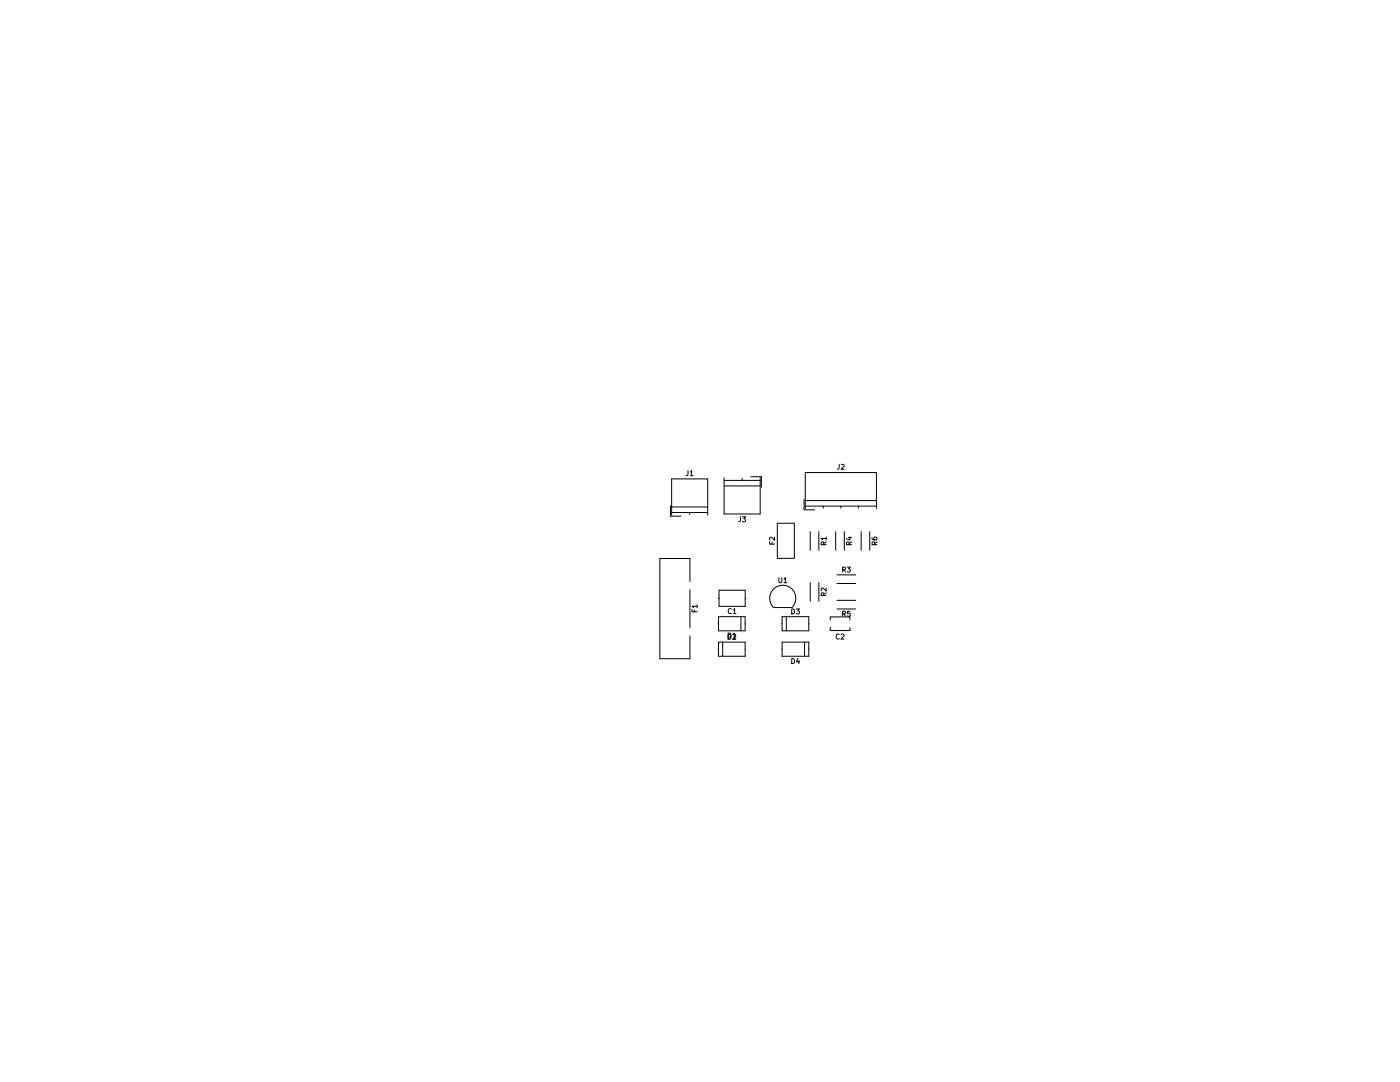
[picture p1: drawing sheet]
<svg xmlns="http://www.w3.org/2000/svg" width="279mm" height="216mm" viewBox="0 0 279 216" stroke-linecap="round" stroke-linejoin="round" font-family="sans-serif">
<g fill="none" stroke="#000" stroke-width=".2">
<path d="M137.3 93.9v.9l-.4 .1M137.7 94.2l.3-.3v1M137.7 94.9h.6M144.5 97h7.2M144.5 95.9h7.2M144.5 95.4v7.2h7.2v-7.2M148.1 95.5v.4M149.9 95.1h2v2.1M160.5 99.6v2.1h2.1M160.7 99.9h14.2M167.5 92.6l-.1 .9-.3 .1M167.9 92.7l.4-.1 .2 .3-.6 .7h.6"/>
<path d="M133.8 100.9v2.1h2.1M134 101.2h7.2M134 102.3h7.2M134 102.8v-7.2h7.2v7.2M137.6 102.3v.4M137.7 116v-4.6h-6v20h6v-4.5M137.7 117.7v7.5M143.3 119.4h.2M143.5 117.8h5.2v3.2h-5.2zM147.8 103.1l-.1 .9-.3 .1M148.2 103.1h.6l-.4 .4 .3 .1v.4h-.5M148.7 119.4h.2"/>
<path d="M153.6 108.1v.5h1M154.1 108.2v.4M154.6 107.2v.6l-.7-.6-.3 .2 .1 .4M155.1 104.4h3.4v7h-3.4zM155.4 115.3v.8l.2 .2 .4-.2v-.8M156.4 115.6l.3-.3v1M156.4 116.3h.6M160.7 101h14.2M160.7 101.5v-7.2h14.2v7.2M161.7 106.1v3.7M161.7 116.2v3.8M163.4 106.1v3.7"/>
<path d="M163.4 116.2v3.8M164.3 101v.4M164.4 108.7l-.1-.5h-.3l-.1 .5h1M164.4 118.8l-.1-.4-.3-.1-.1 .5h1M164.9 107.4h-1l.3 .3M164.9 117.3v.6l-.7-.6-.3 .2 .1 .4M164.9 108.1l-.5 .4M164.9 107.2v.5M164.9 118.3l-.5 .3M166.8 106.1v3.7M167 114.7h3.8M167 116.4h3.8"/>
<path d="M167 119.8h3.8M167.8 101v.4M168.2 113.7l.4-.1 .1-.3-.5-.1v1M168.4 113.7l.3 .5M168.5 106.1v3.7M169.1 113.2h.6l-.3 .3 .2 .1v.5h-.5M169.3 107.3h.7M169.5 108.7l-.1-.5h-.4v.5h1M169.6 107.1v.6l-.7-.2M170 108.1l-.5 .4M171.3 101v.4M171.9 106.1v3.7"/>
<path d="M173.6 106.1v3.7M174 107.3l.3 .4h.5l.2-.2-.1-.3-.4 .1-.1 .2 .2 .2M174.6 108.7l-.1-.5h-.4l-.1 .5h1M175 108.1l-.4 .4M138.1 121.6v.5h1M138.6 121.7v.4M139.1 121h-1l.3 .3M139.1 120.7v.6M143.3 124.5h.1M143.3 129.5h.1M143.4 123.1h5.3v2.8h-5.3zM143.4 128.1h5.3v2.8h-5.3z"/>
<path d="M144.2 128.1v2.8M145.3 126.3a.51 .51 0 0 1 .6 .5 .51 .51 0 0 1-.6 .5zM145.3 126.6a.51 .51 0 0 1 .6 .5 .51 .51 0 0 1-.6 .5zM145.9 121.5a.44 .44 0 0 0-.6 .4 .44 .44 0 0 0 .6 .4M146.3 126.6l.3-.3v1M146.3 126.7l.3-.1 .2 .3-.6 .7h.6M146.3 127.3h.5M146.3 121.7l.3-.3v1M146.3 122.4h.6M147.9 123.1v2.8M148.7 124.5h.1M148.7 129.5h.1"/>
<path d="M154.4 121.2a2.6 2.6 0 0 1 0-3.7 2.6 2.6 0 0 1 3.6 0 2.6 2.6 0 0 1 0 3.7M154.4 121.2h3.6M156 124.5h.1M156 129.5h.1M156.1 123.1h5.3v2.8h-5.3zM156.1 128.1h5.3v2.8h-5.3zM156.9 123.1v2.8M158 121.5a.51 .51 0 0 1 .6 .5 .51 .51 0 0 1-.6 .5zM158 131.4a.51 .51 0 0 1 .6 .5 .51 .51 0 0 1-.6 .5zM158.9 121.5h.6l-.3 .4 .3 .1v.4h-.6M159.2 131.4l-.2 .7h.6M159.4 131.7v.7"/>
<path d="M160.6 128.1v2.8M161.4 124.5h.1M161.4 129.5h.1M165.7 125.2v.6h3.9v-.6M165.7 123.7v-.6h3.9v.6M167 121.5h3.8M167.5 126.6a.44 .44 0 0 0-.6 .4 .44 .44 0 0 0 .6 .4M167.9 126.6l.4-.1 .1 .3-.6 .7h.6M168.2 122.5l.4-.1 .1-.3-.5-.1v1M168.4 122.5l.3 .5M169.6 122h-.4l-.1 .4h.5v.5h-.5"/>
</g>
</svg>
